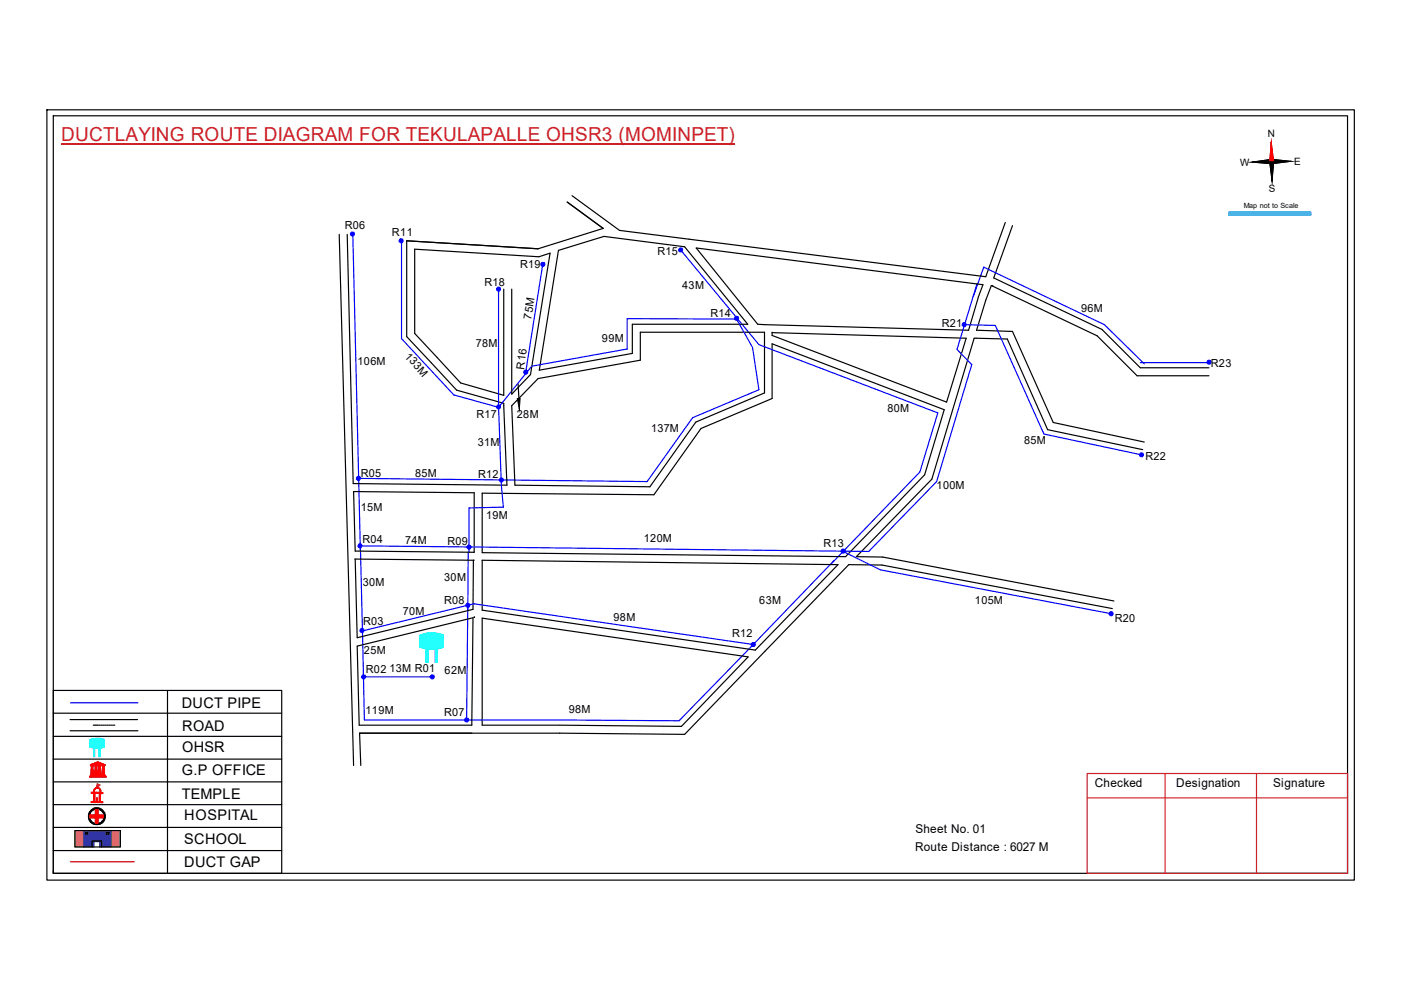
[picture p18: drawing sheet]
<svg xmlns="http://www.w3.org/2000/svg" width="297mm" height="210mm" viewBox="0 0 297 210" stroke-linecap="round" stroke-linejoin="round" font-family="sans-serif">
<defs><g id="words">
<text font-size="4.1" fill="#cd2027" x="13" y="29.9">DUCTLAYING ROUTE DIAGRAM FOR TEKULAPALLE OHSR3 (MOMINPET)</text>
<g font-size="3.1">
<text x="38.6" y="150">DUCT PIPE</text>
<text x="38.6" y="154.9">ROAD</text>
<text x="38.6" y="159.5">OHSR</text>
<text x="38.6" y="164.3">G.P OFFICE</text>
<text x="38.6" y="169.3">TEMPLE</text>
<text x="39.1" y="173.9">HOSPITAL</text>
<text x="39.1" y="179">SCHOOL</text>
<text x="39.1" y="183.8">DUCT GAP</text>
</g>
<g font-size="2.6">
<text x="232.1" y="167">Checked</text>
<text x="249.4" y="167">Designation</text>
<text x="270" y="167">Signature</text>
<text x="194.1" y="176.6">Sheet No. 01</text>
<text x="194" y="180.3">Route Distance : 6027 M</text>
</g>
<g font-size="2.3">
<text x="73.1" y="48.6">R06</text>
<text x="83.1" y="50.1">R11</text>
<text x="110.3" y="56.9">R19</text>
<text x="139.4" y="54.1">R15</text>
<text x="102.7" y="60.6">R18</text>
<text x="144.6" y="61.3">43M</text>
<text x="112.6" y="67.8" transform="rotate(-81 112.6 67.8)">75M</text>
<text x="150.7" y="67.3">R14</text>
<text x="199.7" y="69.3">R21</text>
<text x="229.2" y="66.2">96M</text>
<text x="75.8" y="77.5">106M</text>
<text x="85.7" y="75.6" transform="rotate(48 85.7 75.6)">133M</text>
<text x="100.9" y="73.7">78M</text>
<text x="127.6" y="72.6">99M</text>
<text x="256.7" y="77.8">R23</text>
<text x="111.1" y="78.4" transform="rotate(-83 111.1 78.4)">R16</text>
<text x="101" y="88.6">R17</text>
<text x="109.6" y="88.7">28M</text>
<text x="188.2" y="87.4">80M</text>
<text x="101.3" y="94.6">31M</text>
<text x="138" y="91.7">137M</text>
<text x="217.1" y="94.1">85M</text>
<text x="76.5" y="101.2">R05</text>
<text x="88" y="101.2">85M</text>
<text x="101.4" y="101.3">R12</text>
<text x="242.9" y="97.6">R22</text>
<text x="198.6" y="103.6">100M</text>
<text x="76.5" y="108.4">15M</text>
<text x="103.1" y="110">19M</text>
<text x="76.8" y="115.2">R04</text>
<text x="85.9" y="115.3">74M</text>
<text x="94.9" y="115.5">R09</text>
<text x="136.5" y="115">120M</text>
<text x="174.6" y="116.1">R13</text>
<text x="76.9" y="124.3">30M</text>
<text x="94.2" y="123.2">30M</text>
<text x="85.4" y="130.3">70M</text>
<text x="94.2" y="128">R08</text>
<text x="130.1" y="131.6">98M</text>
<text x="161" y="128">63M</text>
<text x="206.7" y="128.1">105M</text>
<text x="236.3" y="131.8">R20</text>
<text x="77" y="132.4">R03</text>
<text x="155.2" y="135.1">R12</text>
<text x="77.2" y="138.8">25M</text>
<text x="77.6" y="142.7">R02</text>
<text x="82.6" y="142.6">13M R01</text>
<text x="94.3" y="142.9">62M</text>
<text x="77.5" y="151.4">119M</text>
<text x="94.2" y="151.7">R07</text>
<text x="120.6" y="151.1">98M</text>
</g>
<g font-size="2.1">
<text x="268.8" y="29.1" transform="rotate(-1 268.8 29.1)">N</text>
<text x="262.9" y="35.1" transform="rotate(-1 262.9 35.1)">W</text>
<text x="274.4" y="35" transform="rotate(-1 274.4 35)">E</text>
<text x="269" y="40.7" transform="rotate(-1 269 40.7)">S</text>
</g>
<text font-size="1.5" x="263.7" y="44.2">Map not to Scale</text>
</g></defs>
<path d="M11.3 151.2h48.4M11.3 156.1h48.4M14.9 152.6h14.3M14.9 154.9h14.3M35.5 146.4v38.8M11.3 175.4h48.4M11.3 161h48.4M11.3 165.8h48.4M11.3 170.6h48.4M11.3 180.3h48.4" fill="none" stroke="#000" stroke-width=".25"/>
<path d="M21 158.6h.3v1.8h-.3z" fill-rule="evenodd" fill="#0ffffc"/>
<path d="M21 158.6h.3v1.8h-.3z" fill="none" stroke="#0ffffc" stroke-width=".21"/>
<path d="M19.9 158.6h.2v1.8h-.2z" fill-rule="evenodd" fill="#0ffffc"/>
<path d="M19 156.9l1.6-.4 1.5 .3v1.6l-1.5 .3-1.6-.4zM19.9 158.6h.2v1.8h-.2z" fill="none" stroke="#0ffffc" stroke-width=".21"/>
<path d="M19 156.8a4 4 0 0 1 3.1 0v1.7a4.5 4.5 0 0 1-3-.1z" fill-rule="evenodd" fill="#0ffffc"/>
<path d="M19 156.8a4 4 0 0 1 3.1 0v1.7a4.5 4.5 0 0 1-3-.1z" fill="none" stroke="#0ffffc" stroke-width=".21"/>
<path d="M19 164.6h3.5v.2h-3.5zM19.2 164.3h3.1v.2h-3.1zM19.2 162.1l1.5-.6 1.6 .7zM19.3 162.4l.6-.1-.2 .1 .1 1.7h-.5l.1-1.7zM19.3 164.2h2.8v.1h-2.8zM19.5 162.1l1.2-.5 1.3 .5zM20.1 162.3h.5v1.8h-.5zM20.7 161.7l.2 .1-.2 .3zM20.9 162.3h.5v1.8h-.5zM21.6 162.3l.6 .1h-.1v1.7h-.4l.1-1.7z" fill="none" stroke="#f00" stroke-width=".21"/>
<path d="M21.6 162.3h.5v1.8h-.5z" fill-rule="evenodd" fill="#f00"/>
<path d="M21.6 162.3h.5v1.8h-.5z" fill="none" stroke="#f00" stroke-width=".21"/>
<path d="M20.9 162.3h.5v1.8h-.5z" fill-rule="evenodd" fill="#f00"/>
<path d="M20.9 162.3h.5v1.8h-.5z" fill="none" stroke="#f00" stroke-width=".21"/>
<path d="M20.1 162.3h.5v1.8h-.5z" fill-rule="evenodd" fill="#f00"/>
<path d="M20.1 162.3h.5v1.8h-.5z" fill="none" stroke="#f00" stroke-width=".21"/>
<path d="M19.3 162.3h.5v1.8h-.5z" fill-rule="evenodd" fill="#f00"/>
<path d="M19.3 162.3h.5v1.8h-.5z" fill="none" stroke="#f00" stroke-width=".21"/>
<path d="M20.6 161.7h.4v.4h-.4z" fill-rule="evenodd" fill="#f00"/>
<path d="M19 164.6h3.6v.2h-3.6zM19 164.7h3.6M19.2 164.3h3.1v.2h-3.1zM19.2 164.4h3.1M19.3 164.2h2.8v.1h-2.8zM19.3 164.3h2.8M20.6 161.7h.4v.4h-.4z" fill="none" stroke="#f00" stroke-width=".21"/>
<path d="M19.2 162.1l1-.4a.94 .94 0 0 1 1.1 0l1 .4v.2h-3.1zM19.9 162.1h.7l-.1-.3zM21 161.8l-.1 .3h.7z" fill-rule="evenodd" fill="#f00"/>
<path d="M19.2 162.1l1-.4a.94 .94 0 0 1 1.1 0l1 .4v.2h-3.1zM19.9 162.1l.6-.3 .1 .3zM20.1 168.1h1l-.1 1.9-.9-.1zM20.1 167.2a.73 .73 0 0 1 .9-.2 .73 .73 0 0 1 .4 .9v.2h.4v.1h-.5v1.7l.5 .1v.2l-2.5-.1v-.2h.6v-1.8h-.5v-.1h.5v-.4zM20.1 167.3a.55 .55 0 0 1 1 0l.2 .8-1.4-.1zM20.5 169.2l.1 .6zM20.6 166.5l.1 .5zM21 161.8l.6 .3h-.7z" fill="none" stroke="#f00" stroke-width=".21"/>
<path d="M20.6 166.2l.6 .3-.5 .3z" fill="none" stroke="#e66000" stroke-width=".21"/>
<path d="M20 167.2a.8 .8 0 0 1 1.4 .3v.5l.4 .1v.1l-.5 .1v1.5l.1 .2h.4v.2h-2.5v-.3l.6-.1v-1.6h-.6v-.2h.5zM20.1 167.4l-.2 .6h1.3l-.1-.6-.2-.3h-.5zM20.1 168.3v1.6h.9v-1.7zM20.4 169.2h.3l-.1 .7h-.2z" fill-rule="evenodd" fill="#f00"/>
<path d="M20 167.2a.8 .8 0 0 1 1.4 .3v.5l.4 .1v.1l-.5 .1v1.5l.1 .2h.4v.2h-2.5v-.3l.6-.1v-1.6h-.6v-.2h.5zM20.1 167.4l.3-.3h.5l.2 .3 .1 .6h-1.3zM20.1 168.3l.9-.1v1.7h-.9zM20.4 169.2h.3l-.1 .7h-.2z" fill="none" stroke="#f00" stroke-width=".21"/>
<path d="M20.6 166.5v.5z" fill="#f00"/>
<path d="M20.6 166.5v.5z" fill="none" stroke="#f00" stroke-width=".21"/>
<path d="M20.6 166.5v.5z" fill="#f00"/>
<path d="M20.6 166.5v.5z" fill="none" stroke="#f00" stroke-width=".21"/>
<path d="M20.6 166.5v.5z" fill="#f00"/>
<path d="M20.6 166.5v.5zM20.6 166.5v.5" fill="none" stroke="#f00" stroke-width=".21"/>
<path d="M20.7 166.8l-.1 .2z" fill="#f00"/>
<path d="M20.7 166.8l-.1 .2z" fill="none" stroke="#f00" stroke-width=".21"/>
<path d="M20.7 166.8v.2z" fill="#f00"/>
<path d="M20.7 166.8v.2z" fill="none" stroke="#f00" stroke-width=".21"/>
<path d="M20.6 167h.1z" fill="#f00"/>
<path d="M20.6 167h.1z" fill="none" stroke="#f00" stroke-width=".21"/>
<path d="M20.6 167h.1z" fill="#f00"/>
<path d="M20.6 167h.1z" fill="none" stroke="#f00" stroke-width=".21"/>
<path d="M20.6 166.2l.6 .3-.6 .3z" fill-rule="evenodd" fill="#e66000"/>
<path d="M20.6 166.2l.6 .3-.6 .3z" fill="none" stroke="#e66000" stroke-width=".21"/>
<path d="M11.3 146.4h48.4v38.8h-48.4zM19.8 153.8h.3M20.2 153.8h.3M20.6 153.8h.3M21 153.8h.3M21.5 153.8h.2M21.9 153.8h.2M22.3 153.8h.3M22.7 153.8h.3M23.2 153.8h.2M23.6 153.8h.2M24 153.8h.3" fill="none" stroke="#000" stroke-width=".25"/>
<path d="M14.9 149h14.3" fill="none" stroke="#00f" stroke-width=".25"/>
<g fill="none" stroke="#000" stroke-width=".21">
<path d="M19.3 172a1.38 1.38 0 0 1 2.4 .2 1.49 1.49 0 0 1-.8 2.4 1.59 1.59 0 0 1-1.7-.8 1.59 1.59 0 0 1 .1-1.8z"/>
<circle cx="20.5" cy="173" r="1.81"/>
<circle cx="20.5" cy="173.1" r="1.78"/>
<circle cx="20.5" cy="173.1" r="1.59"/>
</g>
<path d="M18.7 173a1.81 1.81 0 0 1 3.6 0 1.81 1.81 0 0 1-3.6 0zM19.3 172a1.55 1.55 0 0 0 .2 2.2 1.55 1.55 0 0 0 2.2-.1 1.55 1.55 0 0 0-.2-2.2l-.4-.2a1.37 1.37 0 0 0-1.8 .3z" fill-rule="evenodd" fill="#000"/>
<path d="M19.1 172.8h1.2v-1.1h.5v1.1h1.1v.6h-1.1v1.1h-.5v-1.1h-1.2z" fill="none" stroke="#f00" stroke-width=".25"/>
<path d="M19.1 172.8h1.1v-1.1h.6v1.1h1.1v.6h-1.1v1.1h-.6v-1.1h-1.1z" fill-rule="evenodd" fill="#f00"/>
<path d="M19.1 172.8h1.1v-1.1h.6v1.1h1.1v.6h-1.1v1.1h-.6v-1.1h-1.1z" fill="none" stroke="#f00" stroke-width=".21"/>
<path d="M14.9 182.7h13.6" fill="none" stroke="#f00" stroke-width=".25"/>
<path d="M15.9 176.1h1.9v3.5h-1.9zM23.6 176.1h1.9v3.5h-1.9z" fill-rule="evenodd" fill="#c8c92d"/>
<path d="M15.9 176.1h1.9v3.5h-1.9zM23.6 176.1h1.9v3.5h-1.9z" fill="none" stroke="#c8c92d" stroke-width=".21"/>
<path d="M17.7 176.1h5.9v3.5h-2.5v-1.1h-1.2v1.1h-2.2zM18.2 176.5v.4h.3v-.4zM22.6 176.5v.4h.4v-.4z" fill-rule="evenodd" fill="#293189"/>
<path d="M17.7 176.1h5.9v3.5h-2.5v-1.1h-1.2v1.1h-2.2zM18.2 176.5h.3v.4h-.3zM22.6 176.5h.4v.4h-.4z" fill="none" stroke="#293189" stroke-width=".21"/>
<path d="M9.9 23.3h277.2v163.3h-277.2zM11.3 24.6h274.4v160.6h-274.4zM269.5 30.2l.2 8.2M15.9 176.1h9.6v3.5h-9.6zM18.2 176.5h.4v.4h-.4zM19.5 179.6v-1.3h2v1.3M22.6 176.5h.5v.4h-.5zM11.3 184.8v.4" fill="none" stroke="#000" stroke-width=".25"/>
<path d="M13 30.4h142.8M230.5 164h55.2v21.2h-55.2zM230.5 169.2h55.2M247 164v21.2M266.4 164v21.2" fill="none" stroke="#cd2027" stroke-width=".25"/>
<path d="M265.5 34.4l4.1-.6v.9zM269.6 33.8l4.1 .4-4.1 .5z" fill="#000"/>
<path d="M265.5 34.4l4.1-.6v.9zM269.6 33.8l4.1 .4-4.1 .5z" fill="none" stroke="#000" stroke-width=".21"/>
<path d="M269.5 30.2l.5 4.1h-.8z" fill="#f00"/>
<path d="M269.5 30.2l.5 4.1h-.8z" fill="none" stroke="#f00" stroke-width=".21"/>
<path d="M269.2 34.3h.8l-.3 4.1zM265.5 34.4l4.1-.6v.9zM269.6 33.8l4.1 .4-4.1 .5z" fill="#000"/>
<path d="M265.5 34.4l4.1-.6v.9zM269.2 34.3h.8l-.3 4.1zM269.6 33.8l4.1 .4-4.1 .5z" fill="none" stroke="#000" stroke-width=".21"/>
<path d="M269.5 30.2l.2 8.2" fill="none" stroke="#000" stroke-width=".25"/>
<path d="M269.5 30.2l.5 4.1h-.8z" fill="#f00"/>
<path d="M269.5 30.2l.5 4.1h-.8z" fill="none" stroke="#f00" stroke-width=".21"/>
<path d="M269.2 34.3h.8l-.3 4.1z" fill="#000"/>
<path d="M269.2 34.3h.8l-.3 4.1z" fill="none" stroke="#000" stroke-width=".21"/>
<path d="M269.5 30.2l.1 4.1" fill="none" stroke="#f00" stroke-width=".25"/>
<path d="M269.6 34.3l.1 4.1" fill="none" stroke="#000" stroke-width=".25"/>
<path d="M260.6 45h17.2v.6h-17.2z" fill-rule="evenodd" fill="#0093dd"/>
<path d="M260.6 45h17.2v.6h-17.2z" fill="none" stroke="#0093dd" stroke-width=".21"/>
<path d="M260.6 45h17.3v.6h-17.3z" fill="none" stroke="#0093dd" stroke-width=".25"/>
<g fill="none" stroke="#000" stroke-width=".25">
<path d="M71.9 49.7l3.1 112.6M118.4 53.1l9.7-3 17.1 2.2 13.3 16.4h-24.4v6.2l-19.8 3.6zM120.3 42.8l7.6 5.6-13.8 4.3-27.9-1.6v20.3l10.6 11.3 10 2.8 .7 17.4-32.6-.4-1.3-52.8M121.3 41.5l10.1 7.4 77.6 9.8 4.1-11.5M214.7 47.8l-4 11.1 22.9 10.9 8.2 8.2h14.5M106.8 61.3v22.5l-9.1-2.6-9.8-10.5v-17.9l26.4 1.6 2.3-.7-4.1 25.7-4 4.2v-22.3M163.7 70.4v.7l37 14.2 4.1-13.6-41.1-1.2M207.4 63.1l1-2.7-60.8-7.8 13.1 16.1 44.7 1.3 2-6.8M210.3 60.5l.2 .1M256.3 79.7h-15.2l-8.5-8.5-22.4-10.7-1.2 3.2-2 6.3 7.7 .3 8.6 19.3 19.3 4.1M114.1 80.3l21.7-3.9v-6h26.3v12.9l-14.6 6.2-9.7 13.7-28.6-.3-.7-16.9zM242.3 95.3l-20.2-4.2-8.5-19.2-7.1-.2-8.9 29.9-16 16.4 5.6 .1 49 9.3"/>
<path d="M75 104.2l25.5 .3v12.6l-25.2-.3zM75.2 118.5l25.2 .3M75.3 118.5l.4 16.7 24.6-6 .1-10.4M100.4 118.8h.1M102.2 104.6l36.4 .3 10-14.1 15.1-6.3v-11.6l36.5 14-4.2 13.8-16.7 17.3-77.1-.8zM102.2 118.8l75.5 .9-17.6 18.1-57.9-8.4zM75.7 137l24.6-6-.3 22.8h-23.8zM100.5 130.8l.1 .1zM235.8 129l-48.8-9.2-7-.1-34.8 36-26.5-.3h-42.5l.3 6.9M118.7 153.8h-16.5v-22.7l56.4 8.2-14.1 14.7-25.8-.2"/>
</g>
<g fill="none" stroke="#00f" stroke-width=".25">
<path d="M74.8 49.6l1.3 52.9M85.1 51.1v20.7l11.1 11.9 9.5 2.7M115.1 55.9l-3.6 23M144.3 53l16.6 20.1 37.9 14.4-3.8 12.6-18.9 19.5M105.7 61.3v25.1M156.2 67.6h-23.2v6.4l-20.3 3.6-7 8.8M159.6 73.7l1.3 8.9-14 6-9.7 13.5-29.8-.3M204.5 68.8l-1.6 5.3 3.1 3.2-7.4 24.8-14.4 14.8-107.8-1.2 .9 37h41.4M204.5 68.8l6.5 .2 10.1 22.5M206.4 62.8l2.2-6.2 25.5 12.2 8.5 8.3M207.1 60.2l-2.6 8.6M241.8 76.9h14.5"/>
<path d="M105.7 86.1l.6 16.9M221.4 92l20.6 4.4M76 101.4l31.5 .4M76.1 102.6l.3 14.2M99.3 117.1l-.1 12.1M106.3 102.9l.4 4.6-7.3 .2v9.4M176.8 118.9l-17.5 18.2M178.8 116.9l7.8 3.9 49.1 9.3M76.8 133.8l23.7-5.8 59.2 8.7-15.7 16.1-25.3-.1M99.2 128.4l-.3 24.5"/>
</g>
<circle cx="74.7" cy="49.6" r=".44" fill="#00f"/>
<circle cx="74.7" cy="49.6" r=".44" fill="none" stroke="#00f" stroke-width=".21"/>
<circle cx="76" cy="101.4" r=".44" fill="#00f"/>
<circle cx="76" cy="101.4" r=".44" fill="none" stroke="#00f" stroke-width=".21"/>
<circle cx="106.3" cy="101.7" r=".44" fill="#00f"/>
<circle cx="106.3" cy="101.7" r=".44" fill="none" stroke="#00f" stroke-width=".21"/>
<circle cx="99.5" cy="116" r=".44" fill="#00f"/>
<circle cx="99.5" cy="116" r=".44" fill="none" stroke="#00f" stroke-width=".21"/>
<circle cx="76.3" cy="115.7" r=".44" fill="#00f"/>
<circle cx="76.3" cy="115.7" r=".44" fill="none" stroke="#00f" stroke-width=".21"/>
<circle cx="99.2" cy="128.3" r=".44" fill="#00f"/>
<circle cx="99.2" cy="128.3" r=".44" fill="none" stroke="#00f" stroke-width=".21"/>
<circle cx="98.9" cy="152.6" r=".44" fill="#00f"/>
<circle cx="98.9" cy="152.6" r=".44" fill="none" stroke="#00f" stroke-width=".21"/>
<circle cx="159.7" cy="136.6" r=".44" fill="#00f"/>
<circle cx="159.7" cy="136.6" r=".44" fill="none" stroke="#00f" stroke-width=".21"/>
<circle cx="178.8" cy="116.8" r=".44" fill="#00f"/>
<circle cx="178.8" cy="116.8" r=".44" fill="none" stroke="#00f" stroke-width=".21"/>
<circle cx="111.5" cy="78.9" r=".44" fill="#00f"/>
<circle cx="111.5" cy="78.9" r=".44" fill="none" stroke="#00f" stroke-width=".21"/>
<circle cx="85.1" cy="51" r=".44" fill="#00f"/>
<circle cx="85.1" cy="51" r=".44" fill="none" stroke="#00f" stroke-width=".21"/>
<circle cx="105.7" cy="61.3" r=".44" fill="#00f"/>
<circle cx="105.7" cy="61.3" r=".44" fill="none" stroke="#00f" stroke-width=".21"/>
<circle cx="115.1" cy="56" r=".44" fill="#00f"/>
<circle cx="115.1" cy="56" r=".44" fill="none" stroke="#00f" stroke-width=".21"/>
<circle cx="144.3" cy="53" r=".44" fill="#00f"/>
<circle cx="144.3" cy="53" r=".44" fill="none" stroke="#00f" stroke-width=".21"/>
<circle cx="256.3" cy="76.8" r=".44" fill="#00f"/>
<circle cx="256.3" cy="76.8" r=".44" fill="none" stroke="#00f" stroke-width=".21"/>
<circle cx="242" cy="96.4" r=".44" fill="#00f"/>
<circle cx="242" cy="96.4" r=".44" fill="none" stroke="#00f" stroke-width=".21"/>
<circle cx="235.6" cy="130.1" r=".44" fill="#00f"/>
<circle cx="235.6" cy="130.1" r=".44" fill="none" stroke="#00f" stroke-width=".21"/>
<circle cx="76.8" cy="133.6" r=".44" fill="#00f"/>
<circle cx="76.8" cy="133.6" r=".44" fill="none" stroke="#00f" stroke-width=".21"/>
<circle cx="77.1" cy="143.5" r=".44" fill="#00f"/>
<circle cx="77.1" cy="143.5" r=".44" fill="none" stroke="#00f" stroke-width=".21"/>
<path d="M77.1 143.5h14.5" fill="none" stroke="#00f" stroke-width=".25"/>
<circle cx="91.7" cy="143.5" r=".44" fill="#00f"/>
<circle cx="91.7" cy="143.5" r=".44" fill="none" stroke="#00f" stroke-width=".21"/>
<circle cx="105.7" cy="86.2" r=".44" fill="#00f"/>
<circle cx="105.7" cy="86.2" r=".44" fill="none" stroke="#00f" stroke-width=".21"/>
<path d="M109.7 84.5h.6l-.2 2.3z" fill="#000"/>
<path d="M109.7 84.5h.6l-.2 2.3z" fill="none" stroke="#000" stroke-width=".21"/>
<path d="M109.9 81.4l.1 3.1" fill="none" stroke="#000" stroke-width=".25"/>
<path d="M156.2 67.6l3.4 6.1" fill="none" stroke="#00f" stroke-width=".25"/>
<circle cx="156.2" cy="67.4" r=".44" fill="#00f"/>
<circle cx="156.2" cy="67.4" r=".44" fill="none" stroke="#00f" stroke-width=".21"/>
<path d="M221.1 91.5l.3 .5" fill="none" stroke="#00f" stroke-width=".25"/>
<circle cx="204.4" cy="68.8" r=".44" fill="#00f"/>
<circle cx="204.4" cy="68.8" r=".44" fill="none" stroke="#00f" stroke-width=".21"/>
<path d="M92.5 137.5v3" fill="none" stroke="#0ffffc" stroke-width=".42"/>
<path d="M92.2 137.5h.5v3h-.5z" fill="none" stroke="#0ffffc" stroke-width=".21"/>
<path d="M90.3 137.5h.5v3h-.5z" fill-rule="evenodd" fill="#0ffffc"/>
<path d="M89 134.7a6.4 6.4 0 0 1 5 0v2.5l-2.1 .5a6.7 6.7 0 0 1-2.9-.5zM90.3 137.5h.5v3h-.5z" fill="none" stroke="#0ffffc" stroke-width=".21"/>
<path d="M89 134.7a6.5 6.5 0 0 1 5-.1v2.6a7.2 7.2 0 0 1-5 0z" fill-rule="evenodd" fill="#0ffffc"/>
<path d="M89 134.7a6.5 6.5 0 0 1 5-.1v2.6a7.2 7.2 0 0 1-5 0z" fill="none" stroke="#0ffffc" stroke-width=".21"/>
<use href="#words"/>
</svg>
